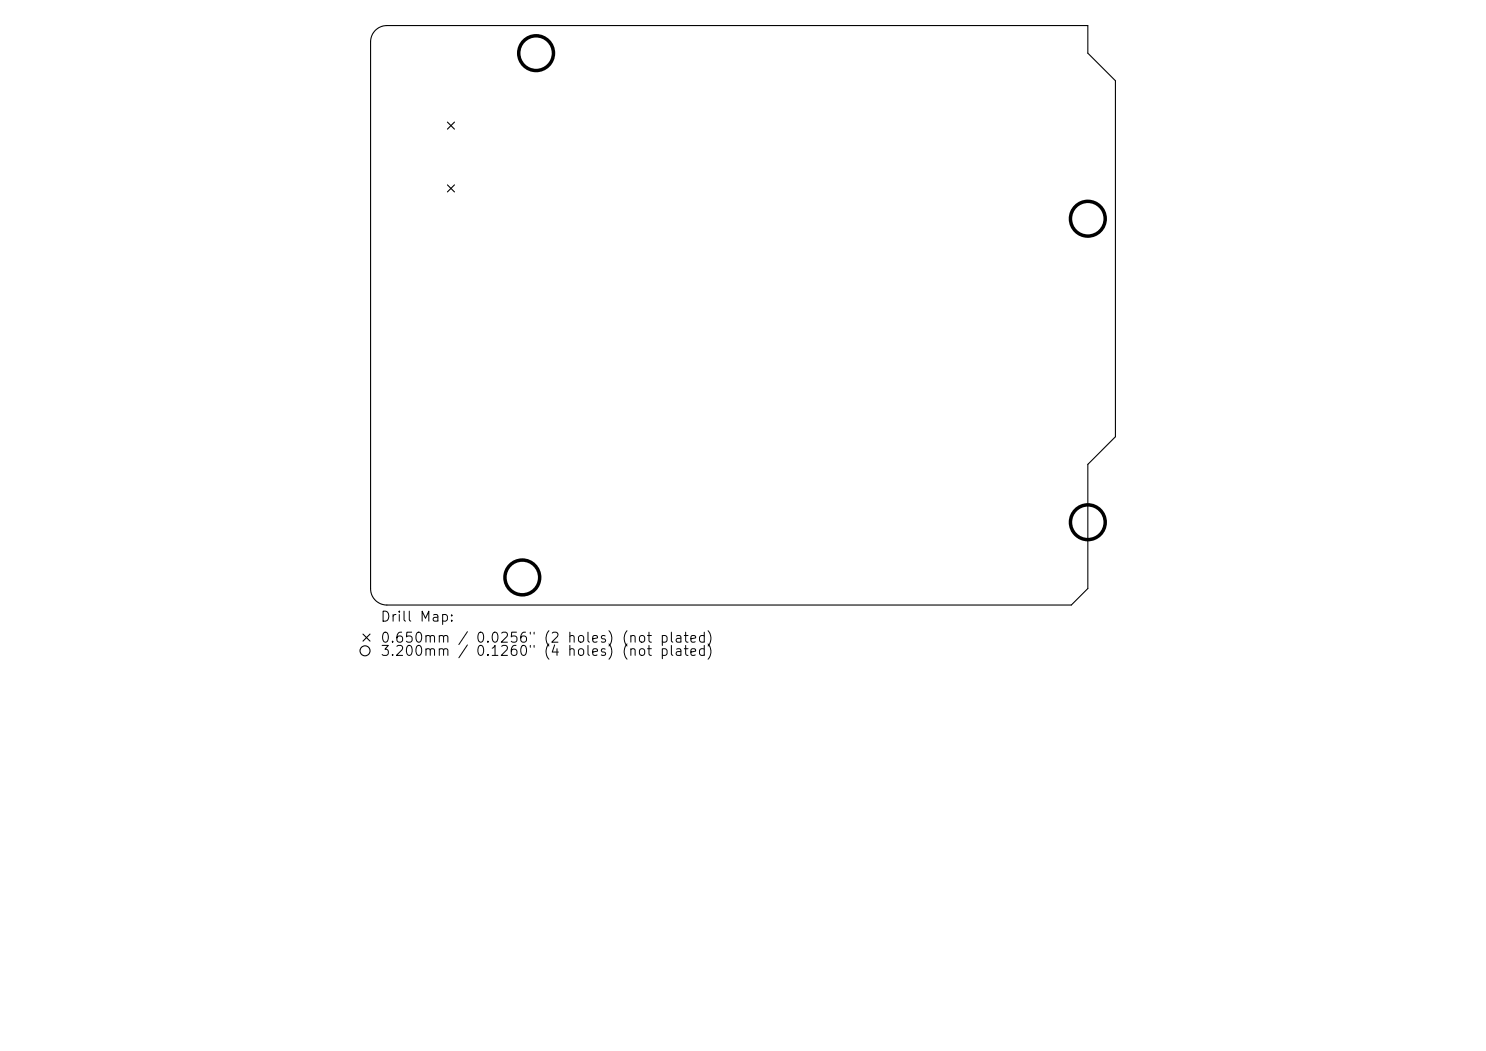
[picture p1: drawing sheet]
<svg xmlns="http://www.w3.org/2000/svg" width="297mm" height="210mm" viewBox="0 0 297 210" stroke-linecap="round" stroke-linejoin="round" font-family="sans-serif">
<defs><g id="words">
<g font-size="2">
<text x="75.9" y="124.7">Drill Map:</text>
<text x="75.9" y="128.9">0.650mm / 0.0256&quot; (2 holes) (not plated)</text>
<text x="75.9" y="131.6">3.200mm / 0.1260&quot; (4 holes) (not plated)</text>
</g>
</g></defs>
<g fill="none" stroke="#000" stroke-width=".22">
<path d="M75 6.1a3.3 3.3 0 0 1 2.3-1h140.1v5.5l5.5 5.5v71.2l-5.5 5.5v24.8l-3.3 3.3h-136.8a3.3 3.3 0 0 1-3.2-3.3v-109.2a3.3 3.3 0 0 1 .9-2.3zM89.4 24.4l1.4 1.4M89.4 36.9l1.4 1.5M90.8 24.4l-1.4 1.4M90.8 36.9l-1.4 1.5M72.5 126.7l1.5 1.4M74 126.7l-1.5 1.4"/>
<circle cx="73" cy="130" r="1"/>
</g>
<g fill="none" stroke="#000" stroke-width=".69">
<circle cx="107.1" cy="10.6" r="3.5"/>
<circle cx="217.4" cy="43.7" r="3.5"/>
<circle cx="104.4" cy="115.4" r="3.5"/>
<circle cx="217.4" cy="104.4" r="3.5"/>
</g>
<use href="#words"/>
</svg>
